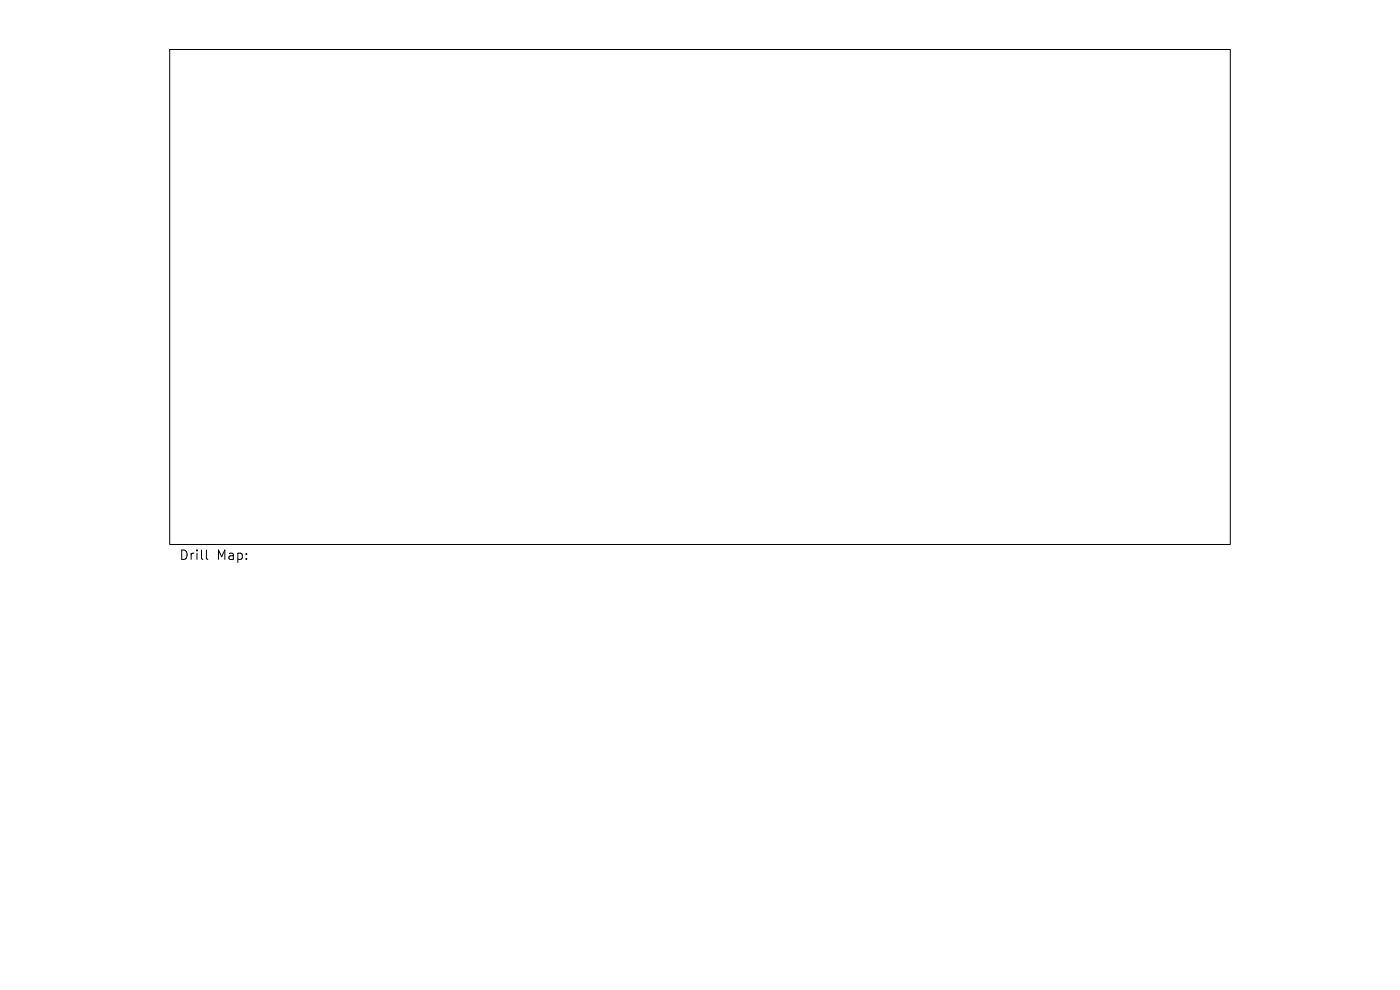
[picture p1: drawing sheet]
<svg xmlns="http://www.w3.org/2000/svg" width="297mm" height="210mm" viewBox="0 0 297 210" stroke-linecap="round" stroke-linejoin="round" font-family="sans-serif">
<defs><g id="words">
<g font-size="2.8">
<text x="37.9" y="119.1">Drill</text>
<text x="46" y="119.1">Map:</text>
</g>
</g></defs>
<path d="M36 10.5h225v105h-225zM43.8 116.7v1.7l.3 .3" fill="none" stroke="#000" stroke-width=".21"/>
<use href="#words"/>
</svg>
